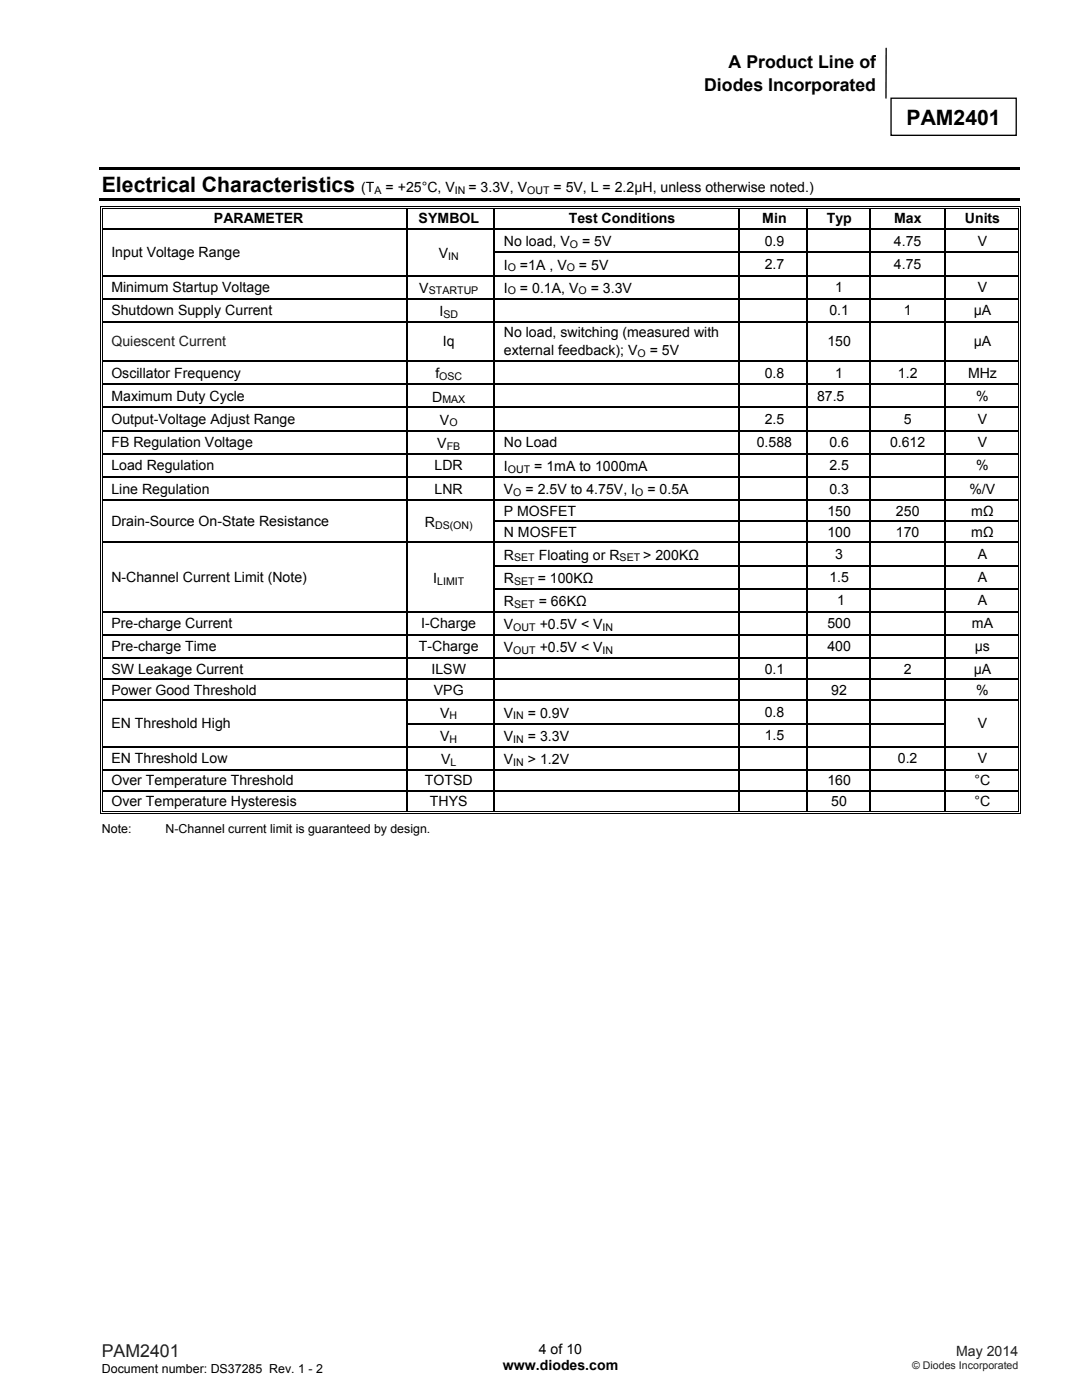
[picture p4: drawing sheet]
<svg xmlns="http://www.w3.org/2000/svg" width="216mm" height="279mm" viewBox="0 0 216 279" stroke-linecap="round" stroke-linejoin="round" font-family="sans-serif">
<defs><g id="words">
<g font-size="4.2">
<text x="180.9" y="25">PAM2401</text>
<text x="20.3" y="38.3">Electrical Characteristics</text>
</g>
<g font-size="3.5">
<text x="145.4" y="13.6">A Product Line of</text>
<text x="140.5" y="18.1">Diodes Incorporated</text>
</g>
<text font-size="3.5" fill="#231f20" x="20.3" y="270.9">PAM2401</text>
<g font-size="2.8">
<text x="72.1" y="38.3">(T</text>
<text x="76.9" y="38.3">= +25°C, V</text>
<text x="93.5" y="38.3">= 3.3V, V</text>
<text x="110.4" y="38.3">= 5V, L = 2.2µH, unless otherwise noted.)</text>
<text x="42.7" y="44.6">PARAMETER</text>
<text x="83.5" y="44.6">SYMBOL</text>
<text x="113.5" y="44.6">Test Conditions</text>
<text x="152.1" y="44.6">Min</text>
<text x="165" y="44.6">Typ</text>
<text x="178.4" y="44.6">Max</text>
<text x="192.5" y="44.6">Units</text>
<text x="22.2" y="51.3">Input Voltage Range</text>
<text x="87.5" y="51.5">V</text>
<text x="100.5" y="53.8">I</text>
<text x="100.5" y="49.1">No load, V</text>
<text x="103.8" y="53.8">=1A , V</text>
<text x="115.5" y="53.8">= 5V</text>
<text x="116.1" y="49.1">= 5V</text>
<text x="152.6" y="53.6">2.7</text>
<text x="152.6" y="49">0.9</text>
<text x="178.4" y="53.6">4.75</text>
<text x="178.4" y="49">4.75</text>
<text x="195.1" y="49">V</text>
<text x="22.2" y="58.3">Minimum Startup Voltage</text>
<text x="83.7" y="58.4">V</text>
<text x="100.5" y="58.4">I</text>
<text x="103.8" y="58.4">= 0.1A, V</text>
<text x="117.9" y="58.4">= 3.3V</text>
<text x="166.7" y="58.3">1</text>
<text x="195.1" y="58.3">V</text>
<text x="22.2" y="62.9">Shutdown Supply Current</text>
<text x="87.7" y="63">I</text>
<text x="165.5" y="62.9">0.1</text>
<text x="180.3" y="62.9">1</text>
<text x="194.3" y="62.9">µA</text>
<text x="88.4" y="69.1">Iq</text>
<text x="100.5" y="67.3">No load, switching (measured with</text>
<text x="100.5" y="70.9">external feedback); V</text>
<text x="129.6" y="70.9">= 5V</text>
<text x="165.1" y="69.1">150</text>
<text x="194.3" y="69.1">µA</text>
<text x="22.2" y="75.4">Oscillator Frequency</text>
<text x="86.9" y="75.5">f</text>
<text x="152.6" y="75.4">0.8</text>
<text x="166.7" y="75.4">1</text>
<text x="179.2" y="75.4">1.2</text>
<text x="193.2" y="75.4">MHz</text>
<text x="22.2" y="80">Maximum Duty Cycle</text>
<text x="86.2" y="80.1">D</text>
<text x="163" y="80">87.5</text>
<text x="194.8" y="80">%</text>
<text x="22.2" y="84.6">Output-Voltage Adjust Range</text>
<text x="22.2" y="89.2">FB Regulation Voltage</text>
<text x="87.2" y="89.4">V</text>
<text x="87.8" y="84.8">V</text>
<text x="100.5" y="89.2">No Load</text>
<text x="151" y="89.2">0.588</text>
<text x="152.6" y="84.6">2.5</text>
<text x="165.5" y="89.2">0.6</text>
<text x="177.6" y="89.2">0.612</text>
<text x="180.3" y="84.6">5</text>
<text x="195.1" y="89.2">V</text>
<text x="195.1" y="84.6">V</text>
<text x="22.2" y="93.9">Load Regulation</text>
<text x="86.7" y="93.9">LDR</text>
<text x="100.5" y="94">I</text>
<text x="106.6" y="94">= 1mA to 1000mA</text>
<text x="165.5" y="93.9">2.5</text>
<text x="194.8" y="93.9">%</text>
<text x="22.2" y="98.5">Line Regulation</text>
<text x="86.7" y="98.5">LNR</text>
<text x="100.5" y="98.6">V</text>
<text x="104.9" y="98.6">= 2.5V to 4.75V, I</text>
<text x="129.2" y="98.6">= 0.5A</text>
<text x="165.5" y="98.5">0.3</text>
<text x="193.4" y="98.5">%/V</text>
<text x="22.2" y="105">Drain-Source On-State Resistance</text>
<text x="84.8" y="105.1">R</text>
<text x="100.5" y="102.9">P MOSFET</text>
<text x="100.5" y="107.1">N MOSFET</text>
<text x="165.1" y="102.9">150</text>
<text x="165.1" y="107.1">100</text>
<text x="178.8" y="107.1">170</text>
<text x="178.8" y="102.9">250</text>
<text x="193.8" y="107.1">mΩ</text>
<text x="193.8" y="102.9">mΩ</text>
<text x="100.5" y="111.7">R</text>
<text x="107.5" y="111.7">Floating or R</text>
<text x="128.4" y="111.7">&gt; 200KΩ</text>
<text x="166.7" y="111.5">3</text>
<text x="195.1" y="111.5">A</text>
<text x="22.2" y="116.1">N-Channel Current Limit (Note)</text>
<text x="86.4" y="116.3">I</text>
<text x="100.5" y="116.3">R</text>
<text x="107.3" y="116.3">= 100KΩ</text>
<text x="165.5" y="116.1">1.5</text>
<text x="195.1" y="116.1">A</text>
<text x="22.2" y="125.4">Pre-charge Current</text>
<text x="84" y="125.4">I-Charge</text>
<text x="100.5" y="120.9">R</text>
<text x="100.5" y="125.5">V</text>
<text x="107.5" y="120.9">= 66KΩ</text>
<text x="107.7" y="125.5">+0.5V &lt; V</text>
<text x="165.1" y="125.4">500</text>
<text x="167.1" y="120.8">1</text>
<text x="193.9" y="125.4">mA</text>
<text x="195.1" y="120.8">A</text>
<text x="22.2" y="130">Pre-charge Time</text>
<text x="83.6" y="130">T-Charge</text>
<text x="100.5" y="130.2">V</text>
<text x="107.7" y="130.2">+0.5V &lt; V</text>
<text x="165.1" y="130">400</text>
<text x="194.5" y="130">µs</text>
<text x="22.2" y="134.4">SW Leakage Current</text>
<text x="86.1" y="134.4">ILSW</text>
<text x="152.6" y="134.4">0.1</text>
<text x="180.3" y="134.4">2</text>
<text x="194.3" y="134.4">µA</text>
<text x="22.2" y="138.6">Power Good Threshold</text>
<text x="86.6" y="138.6">VPG</text>
<text x="87.8" y="143.2">V</text>
<text x="100.5" y="143.2">V</text>
<text x="105.3" y="143.2">= 0.9V</text>
<text x="152.6" y="143.1">0.8</text>
<text x="165.9" y="138.6">92</text>
<text x="194.8" y="138.6">%</text>
<text x="22.2" y="145.4">EN Threshold High</text>
<text x="87.8" y="147.8">V</text>
<text x="100.5" y="147.8">V</text>
<text x="105.3" y="147.8">= 3.3V</text>
<text x="152.6" y="147.7">1.5</text>
<text x="195.1" y="145.4">V</text>
<text x="22.2" y="152.3">EN Threshold Low</text>
<text x="88" y="152.4">V</text>
<text x="100.5" y="152.4">V</text>
<text x="105.3" y="152.4">&gt; 1.2V</text>
<text x="179.2" y="152.3">0.2</text>
<text x="195.1" y="152.3">V</text>
<text x="22.2" y="156.7">Over Temperature Threshold</text>
<text x="22.2" y="161">Over Temperature Hysteresis</text>
<text x="84.8" y="156.7">TOTSD</text>
<text x="85.8" y="161">THYS</text>
<text x="165.1" y="156.7">160</text>
<text x="165.9" y="161">50</text>
<text x="194.4" y="156.7">°C</text>
<text x="194.4" y="161">°C</text>
<text x="100.3" y="273.5">www.diodes.com</text>
<text x="107.5" y="270.2">4 of 10</text>
</g>
<text font-size="2.8" fill="#221e1f" x="22.2" y="69.1">Quiescent Current</text>
<text font-size="2.8" fill="#231f20" x="190.8" y="270.6">May 2014</text>
<g font-size="2.5">
<text x="20.3" y="166.2">Note:</text>
<text x="33" y="166.2">N-Channel current limit is guaranteed by design.</text>
<text x="20.3" y="274">Document number: DS37285 Rev. 1 - 2</text>
</g>
<g font-size="2.1">
<text x="74.7" y="38.7">A</text>
<text x="90.8" y="38.7">IN</text>
<text x="105.2" y="38.7">OUT</text>
<text x="89.4" y="51.8">IN</text>
<text x="113.7" y="49.5">O</text>
<text x="85.6" y="58.8">STARTUP</text>
<text x="101.3" y="54.1">O</text>
<text x="101.3" y="58.8">O</text>
<text x="113.1" y="54.1">O</text>
<text x="115.4" y="58.8">O</text>
<text x="88.5" y="63.4">SD</text>
<text x="127.2" y="71.3">O</text>
<text x="87.7" y="75.9">OSC</text>
<text x="88.3" y="80.5">MAX</text>
<text x="89.1" y="89.7">FB</text>
<text x="89.7" y="85.1">O</text>
<text x="101.3" y="94.4">OUT</text>
<text x="102.4" y="99">O</text>
<text x="126.7" y="99">O</text>
<text x="86.8" y="105.5">DS(ON)</text>
<text x="102.6" y="112">SET</text>
<text x="123.6" y="112">SET</text>
<text x="87.2" y="116.6">LIMIT</text>
<text x="102.6" y="116.6">SET</text>
<text x="102.4" y="125.9">OUT</text>
<text x="102.6" y="121.3">SET</text>
<text x="120.2" y="125.9">IN</text>
<text x="102.4" y="130.5">OUT</text>
<text x="120.2" y="130.5">IN</text>
<text x="89.7" y="143.6">H</text>
<text x="102.4" y="143.6">IN</text>
<text x="89.7" y="148.2">H</text>
<text x="102.4" y="148.2">IN</text>
<text x="89.9" y="152.8">L</text>
<text x="102.4" y="152.8">IN</text>
</g>
<text font-size="2.1" fill="#231f20" x="182" y="273.2">© Diodes Incorporated</text>
</g></defs>
<path d="M176.8 9.6v10M177.8 19.6h25v7.4h-25z" fill="none" stroke="#000" stroke-width=".26"/>
<g fill="#000">
<path d="M19.8 33.4h183.6v.6h-183.6zM19.8 39.5h183.6v.6h-183.6zM20.1 41.1h.1v.6h-.1zM20.1 41.1h.5v.2h-.5zM20.1 45.6h.1v.3h-.1zM20.1 50.2h.1v.3h-.1zM20.1 54.9h.1v.2h-.1zM20.1 59.5h.1v.3h-.1zM20.4 41.5h.2v.2h-.2zM20.4 41.5h.2v.1h-.2zM20.4 45.6h.2v.3h-.2zM20.4 50.2h.2v.3h-.2z"/>
<path d="M20.4 54.9h.2v.2h-.2zM20.4 59.5h.2v.3h-.2zM81 41.6l.3 .1zM81 41.1h.5v.2h-.5zM81 41.5h.5v.1h-.5zM81 45.6h.3v.3h-.3zM81 50.2h.3v.3h-.3zM81 54.9h.3v.2h-.3zM81 59.5h.3v.3h-.3zM98.5 41.6l.3 .1zM98.5 41.1h.5v.2h-.5zM98.5 41.5h.5v.1h-.5z"/>
<path d="M98.5 45.6h.3v.3h-.3zM98.5 50.2h.3v.3h-.3zM98.5 54.9h.3v.2h-.3zM98.5 59.5h.3v.3h-.3zM147.4 41.6l.2 .1zM147.4 41.1h.5v.2h-.5zM147.4 41.5h.5v.1h-.5zM147.4 45.6h.2v.3h-.2zM147.4 50.2h.2v.3h-.2zM147.4 54.9h.2v.2h-.2zM147.4 59.5h.2v.3h-.2zM161 41.6l.2 .1z"/>
<path d="M161 41.1h.5v.2h-.5zM161 41.5h.5v.1h-.5zM161 45.6h.2v.3h-.2zM161 50.2h.2v.3h-.2zM161 54.9h.2v.2h-.2zM161 59.5h.2v.3h-.2zM173.5 41.6l.3 .1zM173.5 41.1h.5v.2h-.5zM173.5 41.5h.5v.1h-.5zM173.5 45.6h.3v.3h-.3zM173.5 50.2h.3v.3h-.3zM173.5 54.9h.3v.2h-.3z"/>
<path d="M173.5 59.5h.3v.3h-.3zM188.5 41.6l.2 .1zM188.5 41.1h.5v.2h-.5zM188.5 41.5h.5v.1h-.5zM188.5 45.6h.2v.3h-.2zM188.5 50.2h.2v.3h-.2zM188.5 54.9h.2v.2h-.2zM188.5 59.5h.2v.3h-.2zM203.2 41.1h.5v.2h-.5zM203.2 41.5h.2v.2h-.2zM203.2 41.5h.2v.1h-.2zM203.2 45.6h.2v.3h-.2z"/>
<path d="M203.2 50.2h.2v.3h-.2zM203.2 54.9h.2v.2h-.2zM203.2 59.5h.2v.3h-.2zM203.6 41.1h.1v.6h-.1zM203.6 45.6h.1v.3h-.1zM203.6 50.2h.1v.3h-.1zM203.6 54.9h.1v.2h-.1zM203.6 59.5h.1v.3h-.1zM20.1 64.1h.1v.3h-.1zM20.1 72h.1v.2h-.1zM20.1 76.6h.1v.3h-.1zM20.4 64.1h.2v.3h-.2z"/>
<path d="M20.4 72h.2v.2h-.2zM20.4 76.6h.2v.3h-.2zM81 64.1h.3v.3h-.3zM81 72h.3v.2h-.3zM81 76.6h.3v.3h-.3zM98.5 64.1h.3v.3h-.3zM98.5 72h.3v.2h-.3zM98.5 76.6h.3v.3h-.3zM147.4 64.1h.2v.3h-.2zM147.4 72h.2v.2h-.2zM147.4 76.6h.2v.3h-.2zM161 64.1h.2v.3h-.2z"/>
<path d="M161 72h.2v.2h-.2zM161 76.6h.2v.3h-.2zM173.5 64.1h.3v.3h-.3zM173.5 72h.3v.2h-.3zM173.5 76.6h.3v.3h-.3zM188.5 64.1h.2v.3h-.2zM188.5 72h.2v.2h-.2zM188.5 76.6h.2v.3h-.2zM203.2 64.1h.2v.3h-.2zM203.2 72h.2v.2h-.2zM203.2 76.6h.2v.3h-.2zM203.6 64.1h.1v.3h-.1z"/>
<path d="M203.6 72h.1v.2h-.1zM203.6 76.6h.1v.3h-.1zM20.1 81.2h.1v.3h-.1zM20.1 85.8h.1v.3h-.1zM20.1 90.4h.1v.3h-.1zM20.1 95.1h.1v.2h-.1zM20.1 99.7h.1v.3h-.1zM20.4 81.2h.2v.3h-.2zM20.4 85.8h.2v.3h-.2zM20.4 90.4h.2v.3h-.2zM20.4 95.1h.2v.2h-.2zM20.4 99.7h.2v.3h-.2z"/>
<path d="M81 81.2h.3v.3h-.3zM81 85.8h.3v.3h-.3zM81 90.4h.3v.3h-.3zM81 95.1h.3v.2h-.3zM81 99.7h.3v.3h-.3zM98.5 81.2h.3v.3h-.3zM98.5 85.8h.3v.3h-.3zM98.5 90.4h.3v.3h-.3zM98.5 95.1h.3v.2h-.3zM98.5 99.7h.3v.3h-.3zM147.4 81.2h.2v.3h-.2zM147.4 85.8h.2v.3h-.2z"/>
<path d="M147.4 90.4h.2v.3h-.2zM147.4 95.1h.2v.2h-.2zM147.4 99.7h.2v.3h-.2zM161 81.2h.2v.3h-.2zM161 85.8h.2v.3h-.2zM161 90.4h.2v.3h-.2zM161 95.1h.2v.2h-.2zM161 99.7h.2v.3h-.2zM173.5 81.2h.3v.3h-.3zM173.5 85.8h.3v.3h-.3zM173.5 90.4h.3v.3h-.3zM173.5 95.1h.3v.2h-.3z"/>
<path d="M173.5 99.7h.3v.3h-.3zM188.5 81.2h.2v.3h-.2zM188.5 85.8h.2v.3h-.2zM188.5 90.4h.2v.3h-.2zM188.5 95.1h.2v.2h-.2zM188.5 99.7h.2v.3h-.2zM203.2 81.2h.2v.3h-.2zM203.2 85.8h.2v.3h-.2zM203.2 90.4h.2v.3h-.2zM203.2 95.1h.2v.2h-.2zM203.2 99.7h.2v.3h-.2zM203.6 81.2h.1v.3h-.1z"/>
<path d="M203.6 85.8h.1v.3h-.1zM203.6 90.4h.1v.3h-.1zM203.6 95.1h.1v.2h-.1zM203.6 99.7h.1v.3h-.1zM20.1 103.9h.1v.3h-.1zM20.1 108.1h.1v.3h-.1zM20.1 112.7h.1v.3h-.1zM20.1 117.4h.1v.2h-.1zM20.4 103.9h.2v.3h-.2zM20.4 108.1h.2v.3h-.2zM20.4 112.7h.2v.3h-.2zM20.4 117.4h.2v.2h-.2z"/>
<path d="M81 103.9h.3v.3h-.3zM81 108.1h.3v.3h-.3zM81 112.7h.3v.3h-.3zM81 117.4h.3v.2h-.3zM98.5 103.9h.3v.3h-.3zM98.5 108.1h.3v.3h-.3zM98.5 112.7h.3v.3h-.3zM98.5 117.4h.3v.2h-.3zM147.4 103.9h.2v.3h-.2zM147.4 108.1h.2v.3h-.2zM147.4 112.7h.2v.3h-.2zM147.4 117.4h.2v.2h-.2z"/>
<path d="M161 103.9h.2v.3h-.2zM161 108.1h.2v.3h-.2zM161 112.7h.2v.3h-.2zM161 117.4h.2v.2h-.2zM173.5 103.9h.3v.3h-.3zM173.5 108.1h.3v.3h-.3zM173.5 112.7h.3v.3h-.3zM173.5 117.4h.3v.2h-.3zM188.5 103.9h.2v.3h-.2zM188.5 108.1h.2v.3h-.2zM188.5 112.7h.2v.3h-.2zM188.5 117.4h.2v.2h-.2z"/>
<path d="M203.2 103.9h.2v.3h-.2zM203.2 108.1h.2v.3h-.2zM203.2 112.7h.2v.3h-.2zM203.2 117.4h.2v.2h-.2zM203.6 103.9h.1v.3h-.1zM203.6 108.1h.1v.3h-.1zM203.6 112.7h.1v.3h-.1zM203.6 117.4h.1v.2h-.1zM20.1 122h.1v.3h-.1zM20.1 126.6h.1v.3h-.1zM20.1 131.2h.1v.3h-.1zM20.1 135.4h.1v.3h-.1z"/>
<path d="M20.1 139.7h.1v.2h-.1zM20.4 122h.2v.3h-.2zM20.4 126.6h.2v.3h-.2zM20.4 131.2h.2v.3h-.2zM20.4 135.4h.2v.3h-.2zM20.4 139.7h.2v.2h-.2zM81 122h.3v.3h-.3zM81 126.6h.3v.3h-.3zM81 131.2h.3v.3h-.3zM81 135.4h.3v.3h-.3zM81 139.7h.3v.2h-.3zM98.5 122h.3v.3h-.3z"/>
<path d="M98.5 126.6h.3v.3h-.3zM98.5 131.2h.3v.3h-.3zM98.5 135.4h.3v.3h-.3zM98.5 139.7h.3v.2h-.3zM147.4 122h.2v.3h-.2zM147.4 126.6h.2v.3h-.2zM147.4 131.2h.2v.3h-.2zM147.4 135.4h.2v.3h-.2zM147.4 139.7h.2v.2h-.2zM161 122h.2v.3h-.2zM161 126.6h.2v.3h-.2zM161 131.2h.2v.3h-.2z"/>
<path d="M161 135.4h.2v.3h-.2zM161 139.7h.2v.2h-.2zM173.5 122h.3v.3h-.3zM173.5 126.6h.3v.3h-.3zM173.5 131.2h.3v.3h-.3zM173.5 135.4h.3v.3h-.3zM173.5 139.7h.3v.2h-.3zM188.5 122h.2v.3h-.2zM188.5 126.6h.2v.3h-.2zM188.5 131.2h.2v.3h-.2zM188.5 135.4h.2v.3h-.2zM188.5 139.7h.2v.2h-.2z"/>
<path d="M203.2 122h.2v.3h-.2zM203.2 126.6h.2v.3h-.2zM203.2 131.2h.2v.3h-.2zM203.2 135.4h.2v.3h-.2zM203.2 139.7h.2v.2h-.2zM203.6 122h.1v.3h-.1zM203.6 126.6h.1v.3h-.1zM203.6 131.2h.1v.3h-.1zM203.6 135.4h.1v.3h-.1zM203.6 139.7h.1v.2h-.1zM20.1 144.3h.1v.2h-.1zM20.1 148.9h.1v.3h-.1z"/>
<path d="M20.1 153.5h.1v.3h-.1zM20.1 157.7h.1v.3h-.1zM20.4 144.3h.2v.2h-.2zM20.4 148.9h.2v.3h-.2zM20.4 153.5h.2v.3h-.2zM20.4 157.7h.2v.3h-.2zM81 144.3h.3v.2h-.3zM81 148.9h.3v.3h-.3zM81 153.5h.3v.3h-.3zM81 157.7h.3v.3h-.3zM98.5 144.3h.3v.2h-.3zM98.5 148.9h.3v.3h-.3z"/>
<path d="M98.5 153.5h.3v.3h-.3zM98.5 157.7h.3v.3h-.3zM147.4 144.3h.2v.2h-.2zM147.4 148.9h.2v.3h-.2zM147.4 153.5h.2v.3h-.2zM147.4 157.7h.2v.3h-.2zM161 144.3h.2v.2h-.2zM161 148.9h.2v.3h-.2zM161 153.5h.2v.3h-.2zM161 157.7h.2v.3h-.2zM173.5 144.3h.3v.2h-.3zM173.5 148.9h.3v.3h-.3z"/>
<path d="M173.5 153.5h.3v.3h-.3zM173.5 157.7h.3v.3h-.3zM188.5 144.3h.2v.2h-.2zM188.5 148.9h.2v.3h-.2zM188.5 153.5h.2v.3h-.2zM188.5 157.7h.2v.3h-.2zM203.2 144.3h.2v.2h-.2zM203.2 148.9h.2v.3h-.2zM203.2 153.5h.2v.3h-.2zM203.2 157.7h.2v.3h-.2zM203.6 144.3h.1v.2h-.1zM203.6 148.9h.1v.3h-.1z"/>
<path d="M203.6 153.5h.1v.3h-.1zM203.6 157.7h.1v.3h-.1zM20.1 162.3h.5v.2h-.5zM20.4 162h.2v.1h-.2zM81 162h.5v.1h-.5zM98.5 162h.5v.1h-.5zM147.4 162h.5v.1h-.5zM161 162h.5v.1h-.5zM173.5 162h.5v.1h-.5zM188.5 162h.5v.1h-.5zM203.2 162.3h.5v.2h-.5zM203.2 162h.2v.1h-.2z"/>
<path d="M203.6 162h.1v.5h-.1z"/>
</g>
<g fill="none" stroke="#000" stroke-width=".2">
<path d="M20.2 41.7v3.9M20.2 45.9v4.3M20.2 50.5v4.4M20.2 55.1v4.4M20.2 59.8v4.3M20.5 41.7v3.9M20.5 45.9v4.3M20.5 50.5v4.4M20.5 55.1v4.4M20.5 59.8v4.3M20.6 41.2h60.4M20.6 41.6h60.4"/>
<path d="M81.5 41.2h17M81.5 41.6h17M99 41.2h48.4M99 41.6h48.4M147.9 41.2h13.1M147.9 41.6h13.1M161.5 41.2h12M161.5 41.6h12M174 41.2h14.5M174 41.6h14.5M189 41.2h14.2M189 41.6h14.2"/>
<path d="M203.3 41.7v3.9M203.3 45.9v4.3M203.3 50.5v4.4M203.3 55.1v4.4M203.3 59.8v4.3M203.6 41.7v3.9M203.6 45.9v4.3M203.6 50.5v4.4M203.6 55.1v4.4M203.6 59.8v4.3M20.2 64.4v7.6M20.2 72.2v4.4"/>
<path d="M20.2 76.9v4.3M20.5 64.4v7.6M20.5 72.2v4.4M20.5 76.9v4.3M203.3 64.4v7.6M203.3 72.2v4.4M203.3 76.9v4.3M203.6 64.4v7.6M203.6 72.2v4.4M203.6 76.9v4.3M20.2 81.5v4.3M20.2 86.1v4.3"/>
<path d="M20.2 90.7v4.4M20.2 95.3v4.4M20.2 100v3.9M20.5 81.5v4.3M20.5 86.1v4.3M20.5 90.7v4.4M20.5 95.3v4.4M20.5 100v3.9M203.3 81.5v4.3M203.3 86.1v4.3M203.3 90.7v4.4M203.3 95.3v4.4"/>
<path d="M203.3 100v3.9M203.6 81.5v4.3M203.6 86.1v4.3M203.6 90.7v4.4M203.6 95.3v4.4M203.6 100v3.9M20.2 104.2v3.9M20.2 108.4v4.3M20.2 113v4.4M20.2 117.6v4.4M20.5 104.2v3.9M20.5 108.4v4.3"/>
<path d="M20.5 113v4.4M20.5 117.6v4.4M203.3 104.2v3.9M203.3 108.4v4.3M203.3 113v4.4M203.3 117.6v4.4M203.6 104.2v3.9M203.6 108.4v4.3M203.6 113v4.4M203.6 117.6v4.4M20.2 122.3v4.3M20.2 126.9v4.3"/>
<path d="M20.2 131.5v3.9M20.2 135.7v4M20.2 139.9v4.4M20.5 122.3v4.3M20.5 126.9v4.3M20.5 131.5v3.9M20.5 135.7v4M20.5 139.9v4.4M203.3 122.3v4.3M203.3 126.9v4.3M203.3 131.5v3.9M203.3 135.7v4"/>
<path d="M203.3 139.9v4.4M203.6 122.3v4.3M203.6 126.9v4.3M203.6 131.5v3.9M203.6 135.7v4M203.6 139.9v4.4M20.2 144.5v4.4M20.2 149.2v4.3M20.2 153.8v3.9M20.2 158v4.5M20.5 144.5v4.4M20.5 149.2v4.3"/>
<path d="M20.5 153.8v3.9M20.5 158v4M203.3 144.5v4.4M203.3 149.2v4.3M203.3 153.8v3.9M203.3 158v4M203.6 144.5v4.4M203.6 149.2v4.3M203.6 153.8v3.9M203.6 158v4M20.6 162.4h182.6M20.6 162.1h60.4"/>
<path d="M81.5 162.1h17M99 162.1h48.4M147.9 162.1h13.1M161.5 162.1h12M174 162.1h14.5M189 162.1h14.2"/>
</g>
<g fill="none" stroke="#000" stroke-width=".25">
<path d="M20.6 45.7h60.4M20.6 55h60.4M20.6 59.6h60.4M81.1 41.7v3.9M81.1 45.9v4.3M81.1 50.5v4.4M81.1 55.1v4.4M81.1 59.8v4.3M81.3 45.7h17.2M81.3 55h17.2M81.3 59.6h17.2M98.6 41.7v3.9"/>
<path d="M98.6 45.9v4.3M98.6 50.5v4.4M98.6 55.1v4.4M98.6 59.8v4.3M98.8 45.7h48.6M98.8 50.4h48.6M98.8 55h48.6M98.8 59.6h48.6M147.5 41.7v3.9M147.5 45.9v4.3M147.5 50.5v4.4M147.5 55.1v4.4"/>
<path d="M147.5 59.8v4.3M147.6 45.7h13.4M147.6 50.4h13.4M147.6 55h13.4M147.6 59.6h13.4M161.1 41.7v3.9M161.1 45.9v4.3M161.1 50.5v4.4M161.1 55.1v4.4M161.1 59.8v4.3M161.2 45.7h12.3M161.2 50.4h12.3"/>
<path d="M161.2 55h12.3M161.2 59.6h12.3M173.6 41.7v3.9M173.6 45.9v4.3M173.6 50.5v4.4M173.6 55.1v4.4M173.6 59.8v4.3M173.8 45.7h14.7M173.8 50.4h14.7M173.8 55h14.7M173.8 59.6h14.7M188.6 41.7v3.9"/>
<path d="M188.6 45.9v4.3M188.6 50.5v4.4M188.6 55.1v4.4M188.6 59.8v4.3M188.7 45.7h14.5M188.7 50.4h14.5M188.7 55h14.5M188.7 59.6h14.5M20.6 64.2h60.4M20.6 72.1h60.4M20.6 76.7h60.4M81.1 64.4v7.6"/>
<path d="M81.1 72.2v4.4M81.1 76.9v4.3M81.3 64.2h17.2M81.3 72.1h17.2M81.3 76.7h17.2M98.6 64.4v7.6M98.6 72.2v4.4M98.6 76.9v4.3M98.8 64.2h48.6M98.8 72.1h48.6M98.8 76.7h48.6M147.5 64.4v7.6"/>
<path d="M147.5 72.2v4.4M147.5 76.9v4.3M147.6 64.2h13.4M147.6 72.1h13.4M147.6 76.7h13.4M161.1 64.4v7.6M161.1 72.2v4.4M161.1 76.9v4.3M161.2 64.2h12.3M161.2 72.1h12.3M161.2 76.7h12.3M173.6 64.4v7.6"/>
<path d="M173.6 72.2v4.4M173.6 76.9v4.3M173.8 64.2h14.7M173.8 72.1h14.7M173.8 76.7h14.7M188.6 64.4v7.6M188.6 72.2v4.4M188.6 76.9v4.3M188.7 64.2h14.5M188.7 72.1h14.5M188.7 76.7h14.5M20.6 81.3h60.4"/>
<path d="M20.6 86h60.4M20.6 90.6h60.4M20.6 95.2h60.4M20.6 99.8h60.4M81.1 81.5v4.3M81.1 86.1v4.3M81.1 90.7v4.4M81.1 95.3v4.4M81.1 100v3.9M81.3 81.3h17.2M81.3 86h17.2M81.3 90.6h17.2"/>
<path d="M81.3 95.2h17.2M81.3 99.8h17.2M98.6 81.5v4.3M98.6 86.1v4.3M98.6 90.7v4.4M98.6 95.3v4.4M98.6 100v3.9M98.8 81.3h48.6M98.8 86h48.6M98.8 90.6h48.6M98.8 95.2h48.6M98.8 99.8h48.6"/>
<path d="M147.5 81.5v4.3M147.5 86.1v4.3M147.5 90.7v4.4M147.5 95.3v4.4M147.5 100v3.9M147.6 81.3h13.4M147.6 86h13.4M147.6 90.6h13.4M147.6 95.2h13.4M147.6 99.8h13.4M161.1 81.5v4.3M161.1 86.1v4.3"/>
<path d="M161.1 90.7v4.4M161.1 95.3v4.4M161.1 100v3.9M161.2 81.3h12.3M161.2 86h12.3M161.2 90.6h12.3M161.2 95.2h12.3M161.2 99.8h12.3M173.6 81.5v4.3M173.6 86.1v4.3M173.6 90.7v4.4M173.6 95.3v4.4"/>
<path d="M173.6 100v3.9M173.8 81.3h14.7M173.8 86h14.7M173.8 90.6h14.7M173.8 95.2h14.7M173.8 99.8h14.7M188.6 81.5v4.3M188.6 86.1v4.3M188.6 90.7v4.4M188.6 95.3v4.4M188.6 100v3.9M188.7 81.3h14.5"/>
<path d="M188.7 86h14.5M188.7 90.6h14.5M188.7 95.2h14.5M188.7 99.8h14.5M20.6 108.2h60.4M81.1 104.2v3.9M81.1 108.4v4.3M81.1 113v4.4M81.1 117.6v4.4M81.3 108.2h17.2M98.6 104.2v3.9M98.6 108.4v4.3"/>
<path d="M98.6 113v4.4M98.6 117.6v4.4M98.8 104h48.6M98.8 108.2h48.6M98.8 112.9h48.6M98.8 117.5h48.6M147.5 104.2v3.9M147.5 108.4v4.3M147.5 113v4.4M147.5 117.6v4.4M147.6 104h13.4M147.6 108.2h13.4"/>
<path d="M147.6 112.9h13.4M147.6 117.5h13.4M161.1 104.2v3.9M161.1 108.4v4.3M161.1 113v4.4M161.1 117.6v4.4M161.2 104h12.3M161.2 108.2h12.3M161.2 112.9h12.3M161.2 117.5h12.3M173.6 104.2v3.9M173.6 108.4v4.3"/>
<path d="M173.6 113v4.4M173.6 117.6v4.4M173.8 104h14.7M173.8 108.2h14.7M173.8 112.9h14.7M173.8 117.5h14.7M188.6 104.2v3.9M188.6 108.4v4.3M188.6 113v4.4M188.6 117.6v4.4M188.7 104h14.5M188.7 108.2h14.5"/>
<path d="M188.7 112.9h14.5M188.7 117.5h14.5M20.6 122.1h60.4M20.6 126.7h60.4M20.6 131.4h60.4M20.6 135.6h60.4M20.6 139.8h60.4M81.1 122.3v4.3M81.1 126.9v4.3M81.1 131.5v3.9M81.1 135.7v4M81.1 139.9v4.4"/>
<path d="M81.3 122.1h17.2M81.3 126.7h17.2M81.3 131.4h17.2M81.3 135.6h17.2M81.3 139.8h17.2M98.6 122.3v4.3M98.6 126.9v4.3M98.6 131.5v3.9M98.6 135.7v4M98.6 139.9v4.4M98.8 122.1h48.6M98.8 126.7h48.6"/>
<path d="M98.8 131.4h48.6M98.8 135.6h48.6M98.8 139.8h48.6M147.5 122.3v4.3M147.5 126.9v4.3M147.5 131.5v3.9M147.5 135.7v4M147.5 139.9v4.4M147.6 122.1h13.4M147.6 126.7h13.4M147.6 131.4h13.4M147.6 135.6h13.4"/>
<path d="M147.6 139.8h13.4M161.1 122.3v4.3M161.1 126.9v4.3M161.1 131.5v3.9M161.1 135.7v4M161.1 139.9v4.4M161.2 122.1h12.3M161.2 126.7h12.3M161.2 131.4h12.3M161.2 135.6h12.3M161.2 139.8h12.3M173.6 122.3v4.3"/>
<path d="M173.6 126.9v4.3M173.6 131.5v3.9M173.6 135.7v4M173.6 139.9v4.4M173.8 122.1h14.7M173.8 126.7h14.7M173.8 131.4h14.7M173.8 135.6h14.7M173.8 139.8h14.7M188.6 122.3v4.3M188.6 126.9v4.3M188.6 131.5v3.9"/>
<path d="M188.6 135.7v4M188.6 139.9v4.4M188.7 122.1h14.5M188.7 126.7h14.5M188.7 131.4h14.5M188.7 135.6h14.5M188.7 139.8h14.5M20.6 149h60.4M20.6 153.6h60.4M20.6 157.9h60.4M81.1 144.5v4.4M81.1 149.2v4.3"/>
<path d="M81.1 153.8v3.9M81.1 158v4M81.3 144.4h17.2M81.3 149h17.2M81.3 153.6h17.2M81.3 157.9h17.2M98.6 144.5v4.4M98.6 149.2v4.3M98.6 153.8v3.9M98.6 158v4M98.8 144.4h48.6M98.8 149h48.6"/>
<path d="M98.8 153.6h48.6M98.8 157.9h48.6M147.5 144.5v4.4M147.5 149.2v4.3M147.5 153.8v3.9M147.5 158v4M147.6 144.4h13.4M147.6 149h13.4M147.6 153.6h13.4M147.6 157.9h13.4M161.1 144.5v4.4M161.1 149.2v4.3"/>
<path d="M161.1 153.8v3.9M161.1 158v4M161.2 144.4h12.3M161.2 149h12.3M161.2 153.6h12.3M161.2 157.9h12.3M173.6 144.5v4.4M173.6 149.2v4.3M173.6 153.8v3.9M173.6 158v4M173.8 144.4h14.7M173.8 149h14.7"/>
<path d="M173.8 153.6h14.7M173.8 157.9h14.7M188.6 144.5v4.4M188.6 149.2v4.3M188.6 153.8v3.9M188.6 158v4M188.7 149h14.5M188.7 153.6h14.5M188.7 157.9h14.5"/>
</g>
<use href="#words"/>
</svg>
